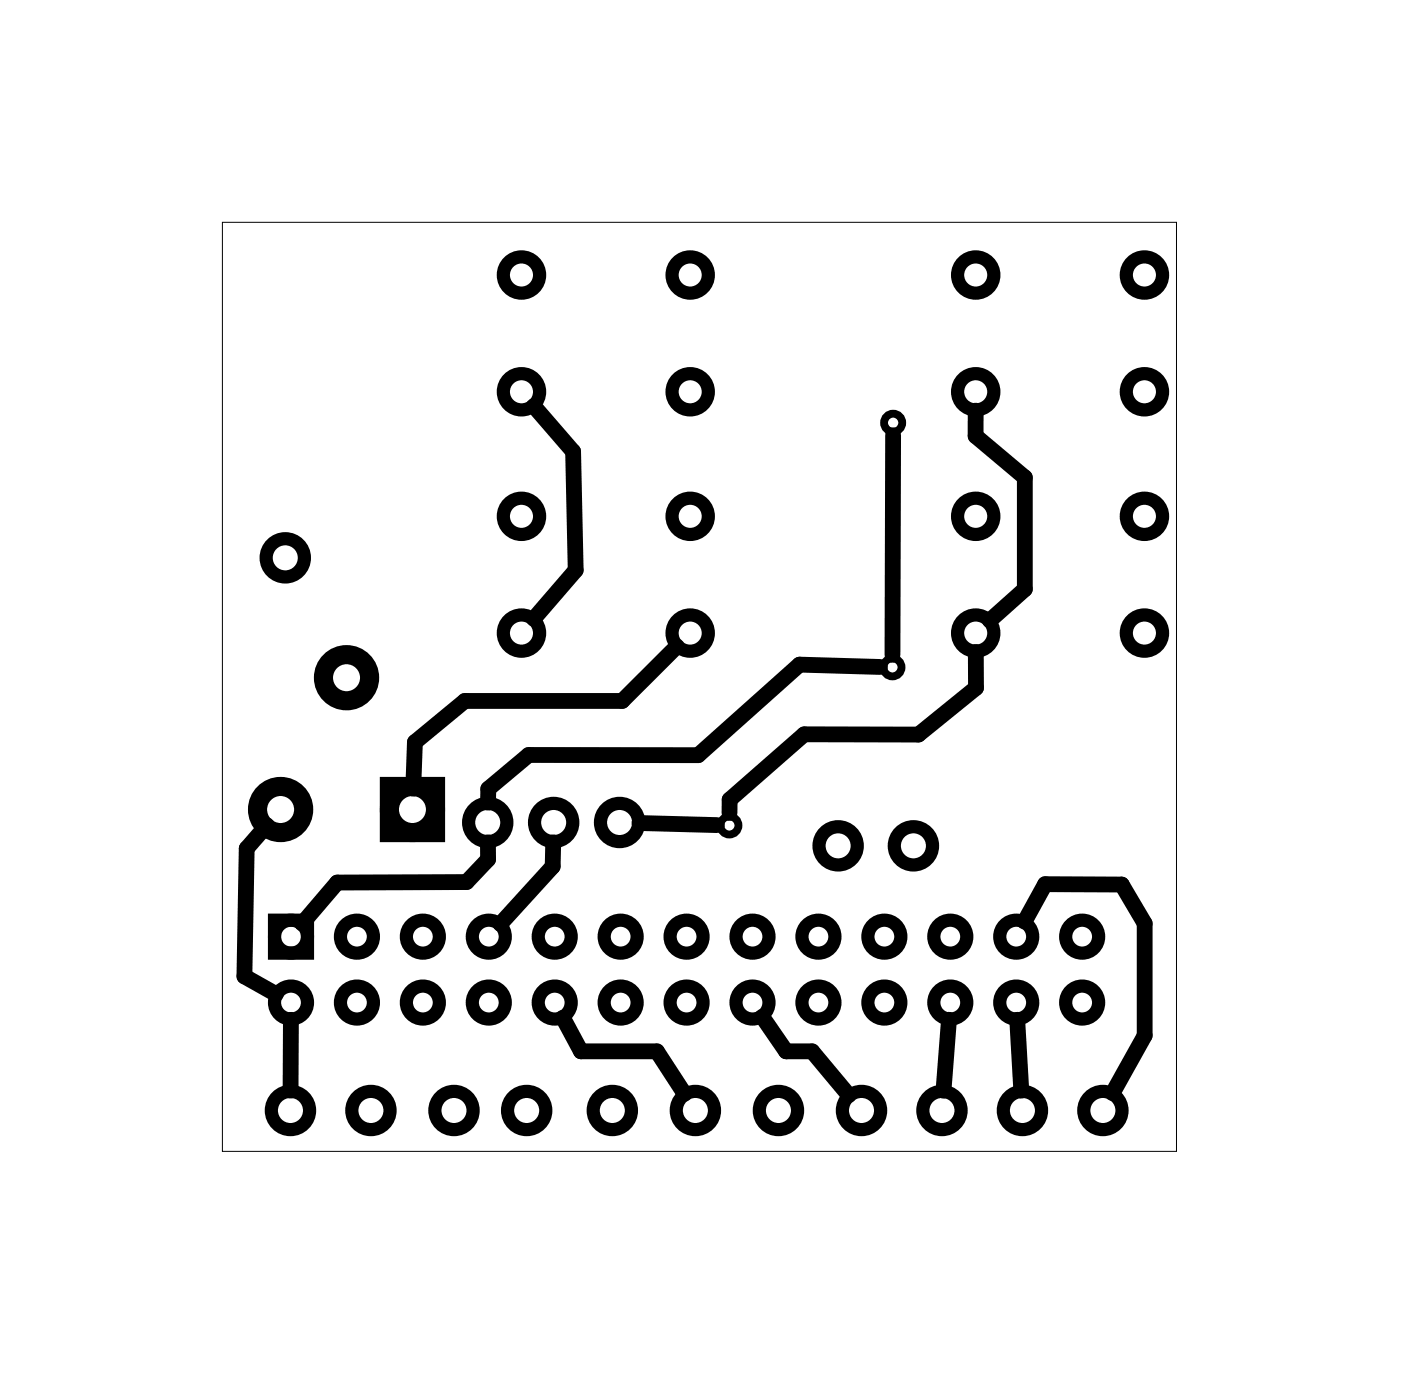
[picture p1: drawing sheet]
<svg xmlns="http://www.w3.org/2000/svg" width="54mm" height="53mm" viewBox="0 0 54 53" stroke-linecap="round" stroke-linejoin="round" font-family="sans-serif">
<path d="M8.6 8.6h36.7v35.8h-36.7z" fill="none" stroke="#000" stroke-width=".04"/>
<g fill="none" stroke="#000" stroke-width=".3">
<circle cx="34.4" cy="16.3" r=".35"/>
<circle cx="28.1" cy="31.8" r=".35"/>
<circle cx="34.4" cy="25.7" r=".35"/>
</g>
<g fill="none" stroke="#000" stroke-width=".51">
<path d="M10.6 35.5h1.2v1.2h-1.2z"/>
<circle cx="20.1" cy="15.1" r=".7"/>
<circle cx="20.1" cy="10.6" r=".7"/>
<circle cx="20.1" cy="19.9" r=".7"/>
<circle cx="26.6" cy="15.1" r=".7"/>
<circle cx="26.6" cy="19.9" r=".7"/>
<circle cx="26.6" cy="10.6" r=".7"/>
<circle cx="37.6" cy="15.1" r=".7"/>
<circle cx="37.6" cy="10.6" r=".7"/>
<circle cx="37.6" cy="19.9" r=".7"/>
<circle cx="44.1" cy="15.1" r=".7"/>
<circle cx="44.1" cy="19.9" r=".7"/>
<circle cx="44.1" cy="10.6" r=".7"/>
<circle cx="11" cy="21.5" r=".74"/>
<circle cx="11.2" cy="38.6" r=".64"/>
<circle cx="11.2" cy="36.1" r=".64"/>
<circle cx="13.8" cy="38.6" r=".64"/>
<circle cx="13.8" cy="36.1" r=".64"/>
<circle cx="16.3" cy="38.6" r=".64"/>
<circle cx="16.3" cy="36.1" r=".64"/>
<circle cx="18.8" cy="31.7" r=".74"/>
<circle cx="18.8" cy="36.1" r=".64"/>
<circle cx="18.8" cy="38.6" r=".64"/>
<circle cx="20.1" cy="24.4" r=".7"/>
<circle cx="21.3" cy="31.7" r=".74"/>
<circle cx="21.4" cy="38.6" r=".64"/>
<circle cx="21.4" cy="36.1" r=".64"/>
<circle cx="23.9" cy="31.7" r=".74"/>
<circle cx="23.9" cy="38.6" r=".64"/>
<circle cx="23.9" cy="36.1" r=".64"/>
<circle cx="26.5" cy="38.6" r=".64"/>
<circle cx="26.5" cy="36.1" r=".64"/>
<circle cx="26.6" cy="24.4" r=".7"/>
<circle cx="29" cy="36.1" r=".64"/>
<circle cx="29" cy="38.6" r=".64"/>
<circle cx="31.5" cy="38.6" r=".64"/>
<circle cx="31.5" cy="36.1" r=".64"/>
<circle cx="32.3" cy="32.6" r=".74"/>
<circle cx="34.1" cy="36.1" r=".64"/>
<circle cx="34.1" cy="38.6" r=".64"/>
<circle cx="35.2" cy="32.6" r=".74"/>
<circle cx="36.6" cy="36.1" r=".64"/>
<circle cx="36.6" cy="38.6" r=".64"/>
<circle cx="37.6" cy="24.4" r=".7"/>
<circle cx="39.2" cy="38.6" r=".64"/>
<circle cx="39.2" cy="36.1" r=".64"/>
<circle cx="41.7" cy="38.6" r=".64"/>
<circle cx="41.7" cy="36.1" r=".64"/>
<circle cx="44.1" cy="24.4" r=".7"/>
<circle cx="11.2" cy="42.8" r=".74"/>
<circle cx="14.3" cy="42.8" r=".74"/>
<circle cx="17.5" cy="42.8" r=".74"/>
<circle cx="20.3" cy="42.8" r=".74"/>
<circle cx="23.6" cy="42.8" r=".74"/>
<circle cx="26.8" cy="42.8" r=".74"/>
<circle cx="30" cy="42.8" r=".74"/>
<circle cx="33.2" cy="42.8" r=".74"/>
<circle cx="36.3" cy="42.8" r=".74"/>
<circle cx="39.4" cy="42.8" r=".74"/>
<circle cx="42.5" cy="42.8" r=".74"/>
</g>
<g fill="none" stroke="#000" stroke-width=".74" stroke-linecap="butt">
<path d="M15 30.3h1.8v1.8h-1.8z"/>
<circle cx="10.8" cy="31.2" r=".89"/>
<circle cx="13.4" cy="26.1" r=".89"/>
<circle cx="15.9" cy="31.2" r=".89"/>
</g>
<g fill="none" stroke="#000" stroke-width=".61">
<path d="M20.6 15.6l1.5 1.8 .1 4.6-1.6 1.8M34.4 16.8v8.4M37.6 15.8v1l1.9 1.6v4.3l-1.4 1.2M10.3 31.8l-.8 .9-.1 4.9 1.2 .7M11.2 39.3v2.7M18.8 32.5v.6l-.8 .9h-5l-1.4 1.6M21.3 32.5v.9l-2 2.2M21.7 39.2l.7 1.3h2.9l1.1 1.7M24.6 31.7l3 .1M26.1 24.9l-2.1 2.1h-6.1l-1.9 1.6-.1 1.8M29.4 39.2l.9 1.3h1l1.4 1.7M33.9 25.7l-3.1-.1-3.9 3.5h-6.5l-1.6 1.3v.5"/>
<path d="M36.6 39.3l-.3 2.7M37.6 25.1v1.4l-2.2 1.8h-4.4l-2.9 2.5v.5M39.2 39.3l.1 2.7M39.5 35.5l.8-1.4h2.9l.9 1.5v4.3l-1.2 2.2"/>
</g>
</svg>
